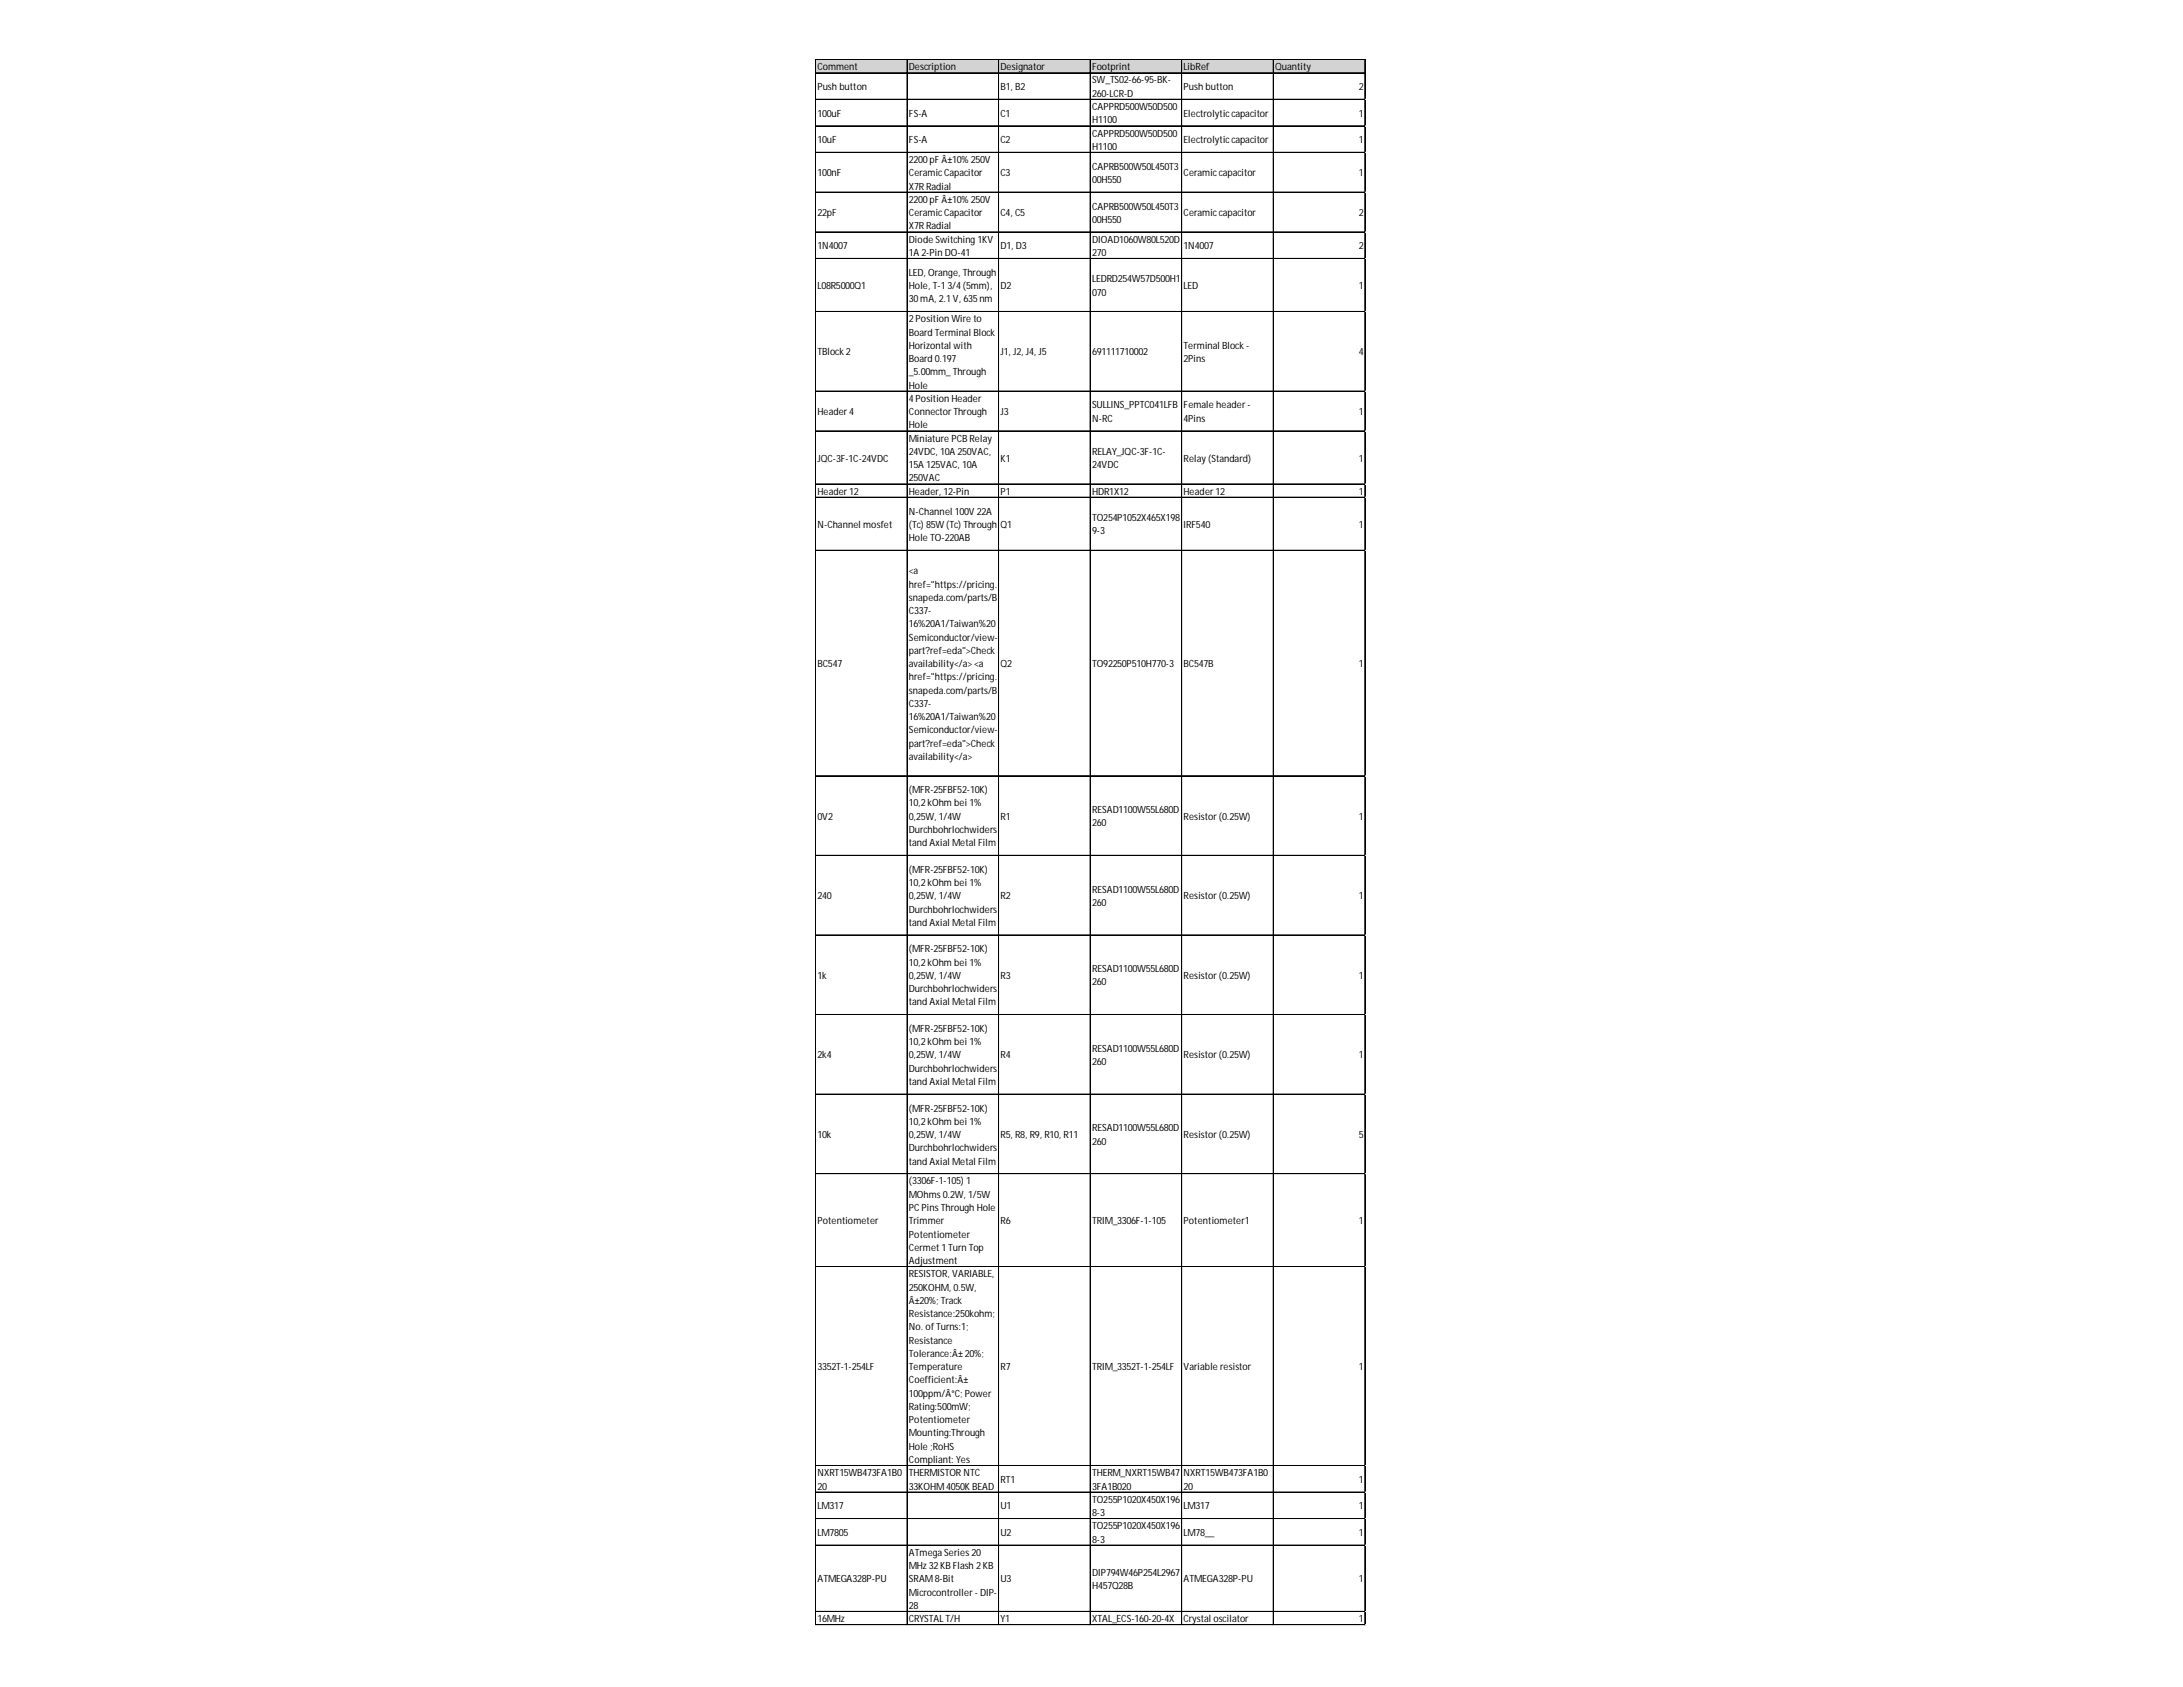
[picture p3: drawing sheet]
<svg xmlns="http://www.w3.org/2000/svg" width="279mm" height="216mm" viewBox="0 0 279 216" stroke-linecap="round" stroke-linejoin="round" font-family="sans-serif">
<defs><g id="words">
<g font-size="1.3">
<text x="104.6" y="9">Comment</text>
<text x="104.6" y="11.5">Push button</text>
<text x="116.3" y="9">Description</text>
<text x="128.1" y="9">Designator</text>
<text x="128.1" y="11.5">B1, B2</text>
<text x="139.8" y="9">Footprint</text>
<text x="139.8" y="10.7">SW_TS02-66-95-BK-</text>
<text x="151.5" y="9">LibRef</text>
<text x="151.5" y="11.5">Push button</text>
<text x="163.2" y="9">Quantity</text>
<text x="173.9" y="11.5">2</text>
<text x="104.6" y="14.9">100uF</text>
<text x="116.3" y="14.9">FS-A</text>
<text x="128.1" y="14.9">C1</text>
<text x="139.8" y="12.4">260-LCR-D</text>
<text x="139.8" y="14.1">CAPPRD500W50D500</text>
<text x="139.8" y="15.8">H1100</text>
<text x="139.8" y="17.5">CAPPRD500W50D500</text>
<text x="151.5" y="14.9">Electrolyticcapacitor</text>
<text x="173.9" y="14.9">1</text>
<text x="104.6" y="18.3">10uF</text>
<text x="104.6" y="22.6">100nF</text>
<text x="116.3" y="18.3">FS-A</text>
<text x="116.3" y="20.9">2200pF Â±10% 250V</text>
<text x="116.3" y="22.6">CeramicCapacitor</text>
<text x="128.1" y="18.3">C2</text>
<text x="128.1" y="22.6">C3</text>
<text x="139.8" y="19.2">H1100</text>
<text x="139.8" y="21.7">CAPRB500W50L450T3</text>
<text x="139.8" y="23.4">00H550</text>
<text x="151.5" y="18.3">Electrolyticcapacitor</text>
<text x="151.5" y="22.6">Ceramiccapacitor</text>
<text x="173.9" y="18.3">1</text>
<text x="173.9" y="22.6">1</text>
<text x="104.6" y="27.7">22pF</text>
<text x="116.3" y="24.3">X7R Radial</text>
<text x="116.3" y="26">2200pF Â±10% 250V</text>
<text x="116.3" y="27.7">CeramicCapacitor</text>
<text x="116.3" y="29.4">X7R Radial</text>
<text x="128.1" y="27.7">C4, C5</text>
<text x="139.8" y="26.8">CAPRB500W50L450T3</text>
<text x="139.8" y="28.5">00H550</text>
<text x="151.5" y="27.7">Ceramiccapacitor</text>
<text x="173.9" y="27.7">2</text>
<text x="104.6" y="31.9">1N4007</text>
<text x="116.3" y="31.1">Diode Switching 1KV</text>
<text x="116.3" y="32.8">1A 2-Pin DO-41</text>
<text x="116.3" y="35.3">LED, Orange, Through</text>
<text x="128.1" y="31.9">D1, D3</text>
<text x="139.8" y="31.1">DIOAD1060W80L520D</text>
<text x="139.8" y="32.8">270</text>
<text x="151.5" y="31.9">1N4007</text>
<text x="173.9" y="31.9">2</text>
<text x="104.6" y="37">L08R5000Q1</text>
<text x="116.3" y="37">Hole, T-13/4(5mm),</text>
<text x="116.3" y="38.7">30mA, 2.1V, 635nm</text>
<text x="116.3" y="41.2">2Position Wire to</text>
<text x="128.1" y="37">D2</text>
<text x="139.8" y="36.1">LEDRD254W57D500H1</text>
<text x="139.8" y="37.8">070</text>
<text x="151.5" y="37">LED</text>
<text x="173.9" y="37">1</text>
<text x="104.6" y="45.5">TBlock 2</text>
<text x="116.3" y="42.9">Board Terminal Block</text>
<text x="116.3" y="44.6">Horizontal with</text>
<text x="116.3" y="46.3">Board 0.197</text>
<text x="128.1" y="45.5">J1, J2, J4, J5</text>
<text x="139.8" y="45.5">691111710002</text>
<text x="151.5" y="44.6">Terminal Block -</text>
<text x="151.5" y="46.3">2Pins</text>
<text x="173.9" y="45.5">4</text>
<text x="104.6" y="53.1">Header4</text>
<text x="116.3" y="48">_5.00mm_Through</text>
<text x="116.3" y="49.7">Hole</text>
<text x="116.3" y="51.4">4Position Header</text>
<text x="116.3" y="53.1">ConnectorThrough</text>
<text x="128.1" y="53.1">J3</text>
<text x="139.8" y="52.3">SULLINS_PPTC041LFB</text>
<text x="139.8" y="54">N-RC</text>
<text x="151.5" y="52.3">Female header-</text>
<text x="151.5" y="54">4Pins</text>
<text x="173.9" y="53.1">1</text>
<text x="104.6" y="59.1">JQC-3F-1C-24VDC</text>
<text x="116.3" y="54.8">Hole</text>
<text x="116.3" y="56.5">Miniature PCB Relay</text>
<text x="116.3" y="58.2">24VDC, 10A 250VAC,</text>
<text x="116.3" y="59.9">15A 125VAC, 10A</text>
<text x="128.1" y="59.1">K1</text>
<text x="139.8" y="58.2">RELAY_JQC-3F-1C-</text>
<text x="139.8" y="59.9">24VDC</text>
<text x="151.5" y="59.1">Relay (Standard)</text>
<text x="173.9" y="59.1">1</text>
<text x="104.6" y="63.3">Header12</text>
<text x="116.3" y="61.6">250VAC</text>
<text x="116.3" y="63.3">Header, 12-Pin</text>
<text x="116.3" y="65.9">N-Channel 100V 22A</text>
<text x="128.1" y="63.3">P1</text>
<text x="139.8" y="63.3">HDR1X12</text>
<text x="151.5" y="63.3">Header12</text>
<text x="173.9" y="63.3">1</text>
<text x="104.6" y="67.6">N-Channel mosfet</text>
<text x="116.3" y="67.6">(Tc) 85W (Tc) Through</text>
<text x="116.3" y="69.3">Hole TO-220AB</text>
<text x="128.1" y="67.6">Q1</text>
<text x="139.8" y="66.7">TO254P1052X465X198</text>
<text x="139.8" y="68.4">9-3</text>
<text x="151.5" y="67.6">IRF540</text>
<text x="173.9" y="67.6">1</text>
<text x="116.3" y="73.5">&lt;a</text>
<text x="116.3" y="75.2">href=&quot;https://pricing.</text>
<text x="116.3" y="76.9">snapeda.com/parts/B</text>
<text x="116.3" y="78.6">C337-</text>
<text x="116.3" y="80.3">16%20A1/Taiwan%20</text>
<text x="116.3" y="82">Semiconductor/view-</text>
<text x="116.3" y="83.7">part?ref=eda&quot;&gt;Check</text>
<text x="104.6" y="85.4">BC547</text>
<text x="116.3" y="85.4">availability&lt;/a&gt;&lt;a</text>
<text x="116.3" y="87.1">href=&quot;https://pricing.</text>
<text x="116.3" y="88.8">snapeda.com/parts/B</text>
<text x="128.1" y="85.4">Q2</text>
<text x="139.8" y="85.4">TO92250P510H770-3</text>
<text x="151.5" y="85.4">BC547B</text>
<text x="173.9" y="85.4">1</text>
<text x="116.3" y="90.5">C337-</text>
<text x="116.3" y="92.2">16%20A1/Taiwan%20</text>
<text x="116.3" y="93.9">Semiconductor/view-</text>
<text x="116.3" y="95.6">part?ref=eda&quot;&gt;Check</text>
<text x="116.3" y="97.3">availability&lt;/a&gt;</text>
<text x="116.3" y="101.5">(MFR-25FBF52-10K)</text>
<text x="104.6" y="104.9">0V2</text>
<text x="116.3" y="103.2">10,2kOhm bei 1%</text>
<text x="116.3" y="104.9">0,25W, 1/4W</text>
<text x="116.3" y="106.6">Durchbohrlochwiders</text>
<text x="128.1" y="104.9">R1</text>
<text x="139.8" y="104.1">RESAD1100W55L680D</text>
<text x="139.8" y="105.7">260</text>
<text x="151.5" y="104.9">Resistor(0.25W)</text>
<text x="173.9" y="104.9">1</text>
<text x="116.3" y="108.3">tand Axial Metal Film</text>
<text x="116.3" y="111.7">(MFR-25FBF52-10K)</text>
<text x="116.3" y="113.4">10,2kOhm bei 1%</text>
<text x="104.6" y="115.1">240</text>
<text x="116.3" y="115.1">0,25W, 1/4W</text>
<text x="116.3" y="116.8">Durchbohrlochwiders</text>
<text x="116.3" y="118.5">tand Axial Metal Film</text>
<text x="128.1" y="115.1">R2</text>
<text x="139.8" y="114.2">RESAD1100W55L680D</text>
<text x="139.8" y="115.9">260</text>
<text x="151.5" y="115.1">Resistor(0.25W)</text>
<text x="173.9" y="115.1">1</text>
<text x="104.6" y="125.3">1k</text>
<text x="116.3" y="121.9">(MFR-25FBF52-10K)</text>
<text x="116.3" y="123.6">10,2kOhm bei 1%</text>
<text x="116.3" y="125.3">0,25W, 1/4W</text>
<text x="128.1" y="125.3">R3</text>
<text x="139.8" y="124.4">RESAD1100W55L680D</text>
<text x="151.5" y="125.3">Resistor(0.25W)</text>
<text x="173.9" y="125.3">1</text>
<text x="116.3" y="127">Durchbohrlochwiders</text>
<text x="116.3" y="128.7">tand Axial Metal Film</text>
<text x="139.8" y="126.1">260</text>
<text x="104.6" y="135.5">2k4</text>
<text x="116.3" y="132.1">(MFR-25FBF52-10K)</text>
<text x="116.3" y="133.8">10,2kOhm bei 1%</text>
<text x="116.3" y="135.5">0,25W, 1/4W</text>
<text x="116.3" y="137.2">Durchbohrlochwiders</text>
<text x="128.1" y="135.5">R4</text>
<text x="139.8" y="134.6">RESAD1100W55L680D</text>
<text x="139.8" y="136.3">260</text>
<text x="151.5" y="135.5">Resistor(0.25W)</text>
<text x="173.9" y="135.5">1</text>
<text x="116.3" y="138.9">tand Axial Metal Film</text>
<text x="116.3" y="142.2">(MFR-25FBF52-10K)</text>
<text x="116.3" y="143.9">10,2kOhm bei 1%</text>
<text x="104.6" y="145.6">10k</text>
<text x="116.3" y="145.6">0,25W, 1/4W</text>
<text x="116.3" y="147.3">Durchbohrlochwiders</text>
<text x="116.3" y="149">tand Axial Metal Film</text>
<text x="128.1" y="145.6">R5, R8, R9, R10, R11</text>
<text x="139.8" y="144.8">RESAD1100W55L680D</text>
<text x="139.8" y="146.5">260</text>
<text x="151.5" y="145.6">Resistor(0.25W)</text>
<text x="173.9" y="145.6">5</text>
<text x="116.3" y="151.6">(3306F-1-105) 1</text>
<text x="116.3" y="153.3">MOhms0.2W, 1/5W</text>
<text x="116.3" y="155">PCPinsThrough Hole</text>
<text x="104.6" y="156.7">Potentiometer</text>
<text x="116.3" y="156.7">Trimmer</text>
<text x="116.3" y="158.4">Potentiometer</text>
<text x="116.3" y="160.1">Cermet 1Turn Top</text>
<text x="116.3" y="161.8">Adjustment</text>
<text x="128.1" y="156.7">R6</text>
<text x="139.8" y="156.7">TRIM_3306F-1-105</text>
<text x="151.5" y="156.7">Potentiometer1</text>
<text x="173.9" y="156.7">1</text>
<text x="116.3" y="163.5">RESISTOR, VARIABLE,</text>
<text x="116.3" y="165.2">250KOHM, 0.5W,</text>
<text x="116.3" y="166.9">Â±20%; Track</text>
<text x="116.3" y="168.6">Resistance:250kohm;</text>
<text x="116.3" y="170.3">No. ofTurns:1;</text>
<text x="116.3" y="172">Resistance</text>
<text x="116.3" y="173.7">Tolerance:Â±20%;</text>
<text x="104.6" y="175.4">3352T-1-254LF</text>
<text x="116.3" y="175.4">Temperature</text>
<text x="116.3" y="177">Coefficient:Â±</text>
<text x="116.3" y="178.7">100ppm/Â°C; Power</text>
<text x="128.1" y="175.4">R7</text>
<text x="139.8" y="175.4">TRIM_3352T-1-254LF</text>
<text x="151.5" y="175.4">Variable resistor</text>
<text x="173.9" y="175.4">1</text>
<text x="116.3" y="180.4">Rating:500mW;</text>
<text x="116.3" y="182.1">Potentiometer</text>
<text x="116.3" y="183.8">Mounting:Through</text>
<text x="116.3" y="185.5">Hole ;RoHS</text>
<text x="104.6" y="188.9">NXRT15WB473FA1B0</text>
<text x="104.6" y="190.6">20</text>
<text x="116.3" y="187.2">Compliant: Yes</text>
<text x="116.3" y="188.9">THERMISTOR NTC</text>
<text x="116.3" y="190.6">33KOHM4050K BEAD</text>
<text x="128.1" y="189.8">RT1</text>
<text x="139.8" y="188.9">THERM_NXRT15WB47</text>
<text x="139.8" y="190.6">3FA1B020</text>
<text x="151.5" y="188.9">NXRT15WB473FA1B0</text>
<text x="151.5" y="190.6">20</text>
<text x="173.9" y="189.8">1</text>
<text x="104.6" y="193.2">LM317</text>
<text x="104.6" y="196.6">LM7805</text>
<text x="128.1" y="193.2">U1</text>
<text x="128.1" y="196.6">U2</text>
<text x="139.8" y="192.3">TO255P1020X450X196</text>
<text x="139.8" y="194">8-3</text>
<text x="139.8" y="195.7">TO255P1020X450X196</text>
<text x="139.8" y="197.4">8-3</text>
<text x="151.5" y="193.2">LM317</text>
<text x="151.5" y="196.6">LM78__</text>
<text x="173.9" y="193.2">1</text>
<text x="173.9" y="196.6">1</text>
<text x="104.6" y="202.5">ATMEGA328P-PU</text>
<text x="116.3" y="199.1">ATmega Series20</text>
<text x="116.3" y="200.8">MHz 32KB Flash 2KB</text>
<text x="116.3" y="202.5">SRAM8-Bit</text>
<text x="128.1" y="202.5">U3</text>
<text x="139.8" y="201.7">DIP794W46P254L2967</text>
<text x="139.8" y="203.4">H457Q28B</text>
<text x="151.5" y="202.5">ATMEGA328P-PU</text>
<text x="173.9" y="202.5">1</text>
<text x="104.6" y="207.6">16MHz</text>
<text x="116.3" y="204.2">Microcontroller- DIP-</text>
<text x="116.3" y="205.9">28</text>
<text x="116.3" y="207.6">CRYSTALT/H</text>
<text x="128.1" y="207.6">Y1</text>
<text x="139.8" y="207.6">XTAL_ECS-160-20-4X</text>
<text x="151.5" y="207.6">Crystal oscilator</text>
<text x="173.9" y="207.6">1</text>
</g>
</g></defs>
<path d="M104.4 7.6h70.4v1.8h-70.4z" fill="#d3d3d3"/>
<g fill="none" stroke="#000" stroke-width=".13">
<path d="M104.4 7.6v200.4M104.5 7.6h70.3M104.5 9.3h70.3M104.5 12.7h70.3M104.5 16.1h70.3M104.5 19.5h70.3M116.1 7.7v200.3M127.8 7.7v200.3M139.5 7.7v200.3M139.6 7.7v200.3M151.2 7.7v200.3M151.3 7.7v200.3"/>
<path d="M163 7.7v200.3M174.7 7.7v200.3M104.5 24.6h70.3M104.5 29.7h70.3M104.5 33.1h70.3M104.5 39.9h70.3M104.5 50h70.3M104.5 50.1h70.3M104.5 55.1h70.3M104.5 55.2h70.3M104.5 61.9h70.3M104.5 62h70.3"/>
<path d="M104.5 63.6h70.3M104.5 63.7h70.3M104.5 70.4h70.3M104.5 70.5h70.3M104.5 99.3h70.3M104.5 109.5h70.3M104.5 119.6h70.3M104.5 119.7h70.3M104.5 129.8h70.3M104.5 129.9h70.3M104.5 140h70.3M104.5 140.1h70.3"/>
<path d="M104.5 150.2h70.3M104.5 162.1h70.3M104.5 187.6h70.3M104.5 190.9h70.3M104.5 191h70.3M104.5 194.3h70.3M104.5 194.4h70.3M104.5 197.7h70.3M104.5 197.8h70.3M104.5 206.2h70.3M104.5 206.3h70.3M104.5 207.9h70.3"/>
<path d="M104.5 208h70.3"/>
</g>
<path d="M104.4 208v.1" fill="none" stroke="#d4d4d4" stroke-width=".13"/>
<path d="M104.4 208l.1 .1z" fill="#d4d4d4"/>
<path d="M116.1 208v.1" fill="none" stroke="#d4d4d4" stroke-width=".13"/>
<path d="M116.1 208l.1 .1z" fill="#d4d4d4"/>
<path d="M127.8 208v.1" fill="none" stroke="#d4d4d4" stroke-width=".13"/>
<path d="M127.8 208l.1 .1z" fill="#d4d4d4"/>
<path d="M139.5 208v.1" fill="none" stroke="#d4d4d4" stroke-width=".13"/>
<path d="M139.5 208l.1 .1z" fill="#d4d4d4"/>
<path d="M151.2 208v.1" fill="none" stroke="#d4d4d4" stroke-width=".13"/>
<path d="M151.2 208l.1 .1z" fill="#d4d4d4"/>
<path d="M163 208v.1" fill="none" stroke="#d4d4d4" stroke-width=".13"/>
<path d="M163 208v.1z" fill="#d4d4d4"/>
<path d="M174.7 208v.1" fill="none" stroke="#d4d4d4" stroke-width=".13"/>
<path d="M174.7 208l.1 .1z" fill="#d4d4d4"/>
<path d="M174.8 12.7h.1" fill="none" stroke="#d4d4d4" stroke-width=".13"/>
<path d="M174.8 12.7v.1z" fill="#d4d4d4"/>
<path d="M174.8 16.1h.1" fill="none" stroke="#d4d4d4" stroke-width=".13"/>
<path d="M174.8 16.1v.1z" fill="#d4d4d4"/>
<path d="M174.8 19.5h.1" fill="none" stroke="#d4d4d4" stroke-width=".13"/>
<path d="M174.8 19.5v.1z" fill="#d4d4d4"/>
<path d="M174.8 24.6h.1" fill="none" stroke="#d4d4d4" stroke-width=".13"/>
<path d="M174.8 24.6v.1z" fill="#d4d4d4"/>
<path d="M174.8 29.7h.1" fill="none" stroke="#d4d4d4" stroke-width=".13"/>
<path d="M174.8 29.7v.1z" fill="#d4d4d4"/>
<path d="M174.8 33.1h.1" fill="none" stroke="#d4d4d4" stroke-width=".13"/>
<path d="M174.8 33.1v.1z" fill="#d4d4d4"/>
<path d="M174.8 39.9h.1" fill="none" stroke="#d4d4d4" stroke-width=".13"/>
<path d="M174.8 50h.1" fill="none" stroke="#d4d4d4" stroke-width=".13"/>
<path d="M174.8 50v.1z" fill="#d4d4d4"/>
<path d="M174.8 55.1h.1" fill="none" stroke="#d4d4d4" stroke-width=".13"/>
<path d="M174.8 55.1v.1z" fill="#d4d4d4"/>
<path d="M174.8 61.9h.1" fill="none" stroke="#d4d4d4" stroke-width=".13"/>
<path d="M174.8 61.9v.1z" fill="#d4d4d4"/>
<path d="M174.8 63.6h.1" fill="none" stroke="#d4d4d4" stroke-width=".13"/>
<path d="M174.8 63.6v.1z" fill="#d4d4d4"/>
<path d="M174.8 70.4h.1" fill="none" stroke="#d4d4d4" stroke-width=".13"/>
<path d="M174.8 70.4v.1z" fill="#d4d4d4"/>
<path d="M174.8 99.3h.1" fill="none" stroke="#d4d4d4" stroke-width=".13"/>
<path d="M174.8 99.3v.1z" fill="#d4d4d4"/>
<path d="M174.8 109.5h.1" fill="none" stroke="#d4d4d4" stroke-width=".13"/>
<path d="M174.8 119.6h.1" fill="none" stroke="#d4d4d4" stroke-width=".13"/>
<path d="M174.8 119.6v.1z" fill="#d4d4d4"/>
<path d="M174.8 129.8h.1" fill="none" stroke="#d4d4d4" stroke-width=".13"/>
<path d="M174.8 129.8v.1z" fill="#d4d4d4"/>
<path d="M174.8 140h.1" fill="none" stroke="#d4d4d4" stroke-width=".13"/>
<path d="M174.8 140v.1z" fill="#d4d4d4"/>
<path d="M174.8 150.2h.1" fill="none" stroke="#d4d4d4" stroke-width=".13"/>
<path d="M174.8 150.2v.1z" fill="#d4d4d4"/>
<path d="M174.8 162.1h.1" fill="none" stroke="#d4d4d4" stroke-width=".13"/>
<path d="M174.8 162.1v.1z" fill="#d4d4d4"/>
<path d="M174.8 187.6h.1" fill="none" stroke="#d4d4d4" stroke-width=".13"/>
<path d="M174.8 190.9h.1" fill="none" stroke="#d4d4d4" stroke-width=".13"/>
<path d="M174.8 190.9v.1z" fill="#d4d4d4"/>
<path d="M174.8 194.3h.1" fill="none" stroke="#d4d4d4" stroke-width=".13"/>
<path d="M174.8 194.3v.1z" fill="#d4d4d4"/>
<path d="M174.8 197.7h.1" fill="none" stroke="#d4d4d4" stroke-width=".13"/>
<path d="M174.8 197.7v.1z" fill="#d4d4d4"/>
<path d="M174.8 206.2h.1" fill="none" stroke="#d4d4d4" stroke-width=".13"/>
<path d="M174.8 206.2v.1z" fill="#d4d4d4"/>
<path d="M174.8 207.9h.1" fill="none" stroke="#d4d4d4" stroke-width=".13"/>
<path d="M174.8 207.9v.1z" fill="#d4d4d4"/>
<use href="#words"/>
</svg>
